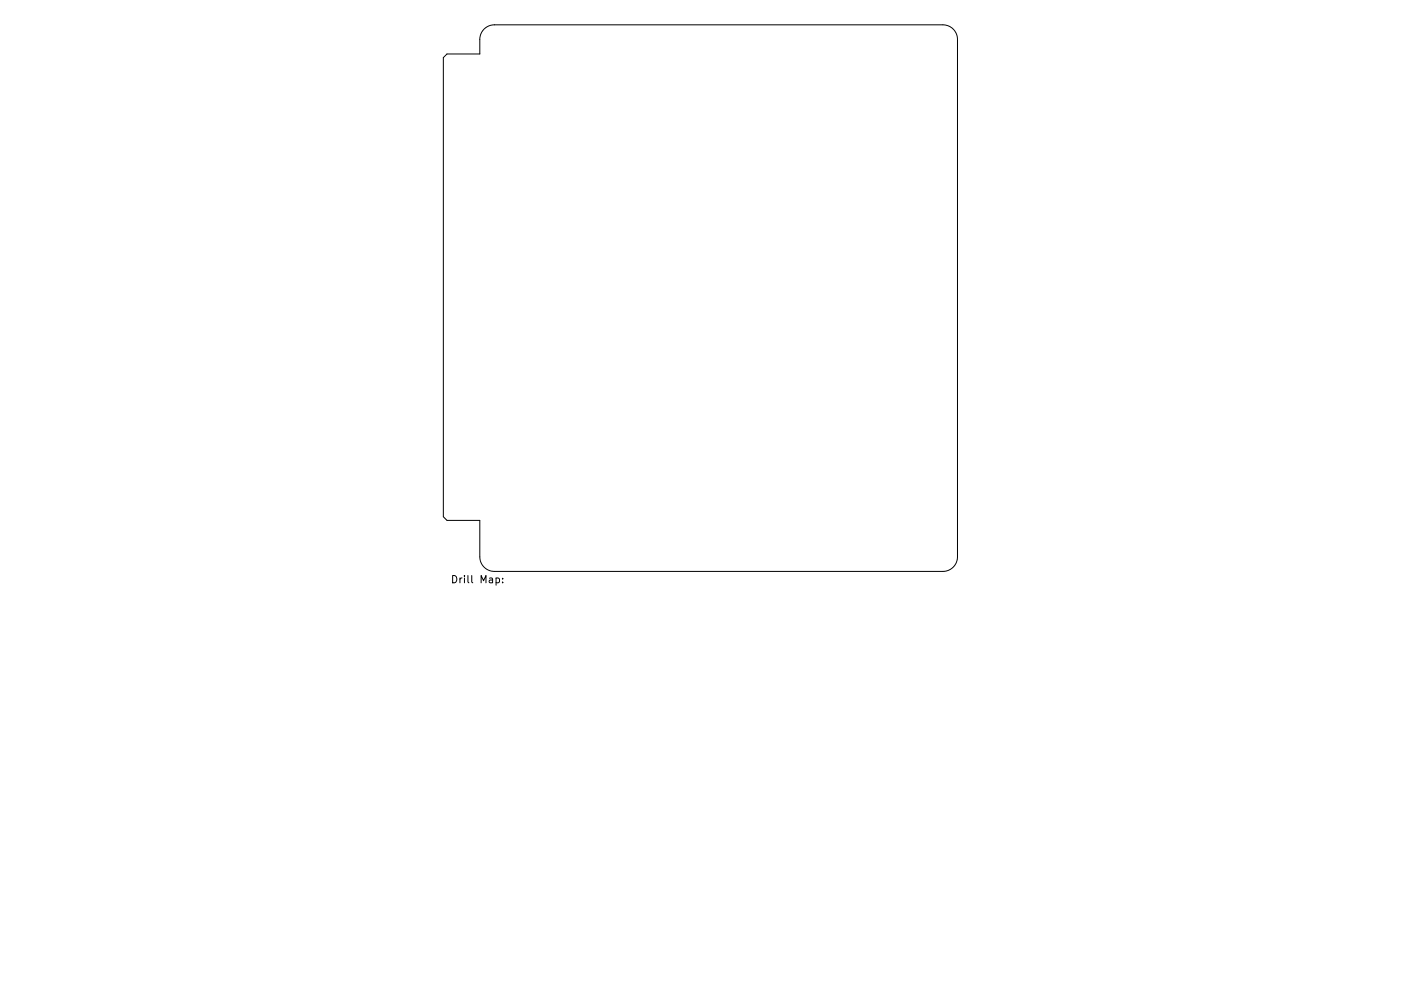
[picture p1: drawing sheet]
<svg xmlns="http://www.w3.org/2000/svg" width="297mm" height="210mm" viewBox="0 0 297 210" stroke-linecap="round" stroke-linejoin="round" font-family="sans-serif">
<defs><g id="words">
<text font-size="2.2" x="95.5" y="123.7">Drill Map:</text>
</g></defs>
<path d="M94 12.2l.8-.7h6.9v-3.1a3.1 3.1 0 0 1 3.1-3.1h95.1a3.1 3.1 0 0 1 3.1 3.1v109.7a3.1 3.1 0 0 1-3.1 3.1h-95.1a3.1 3.1 0 0 1-3.1-3.1v-7.7h-6.9l-.8-.8zM105.2 122.7l.4-.1 .3 .3-.1 .7h-.6M106.6 123.5v.2M106.6 122.7v.1" fill="none" stroke="#000" stroke-width=".21"/>
<use href="#words"/>
</svg>
